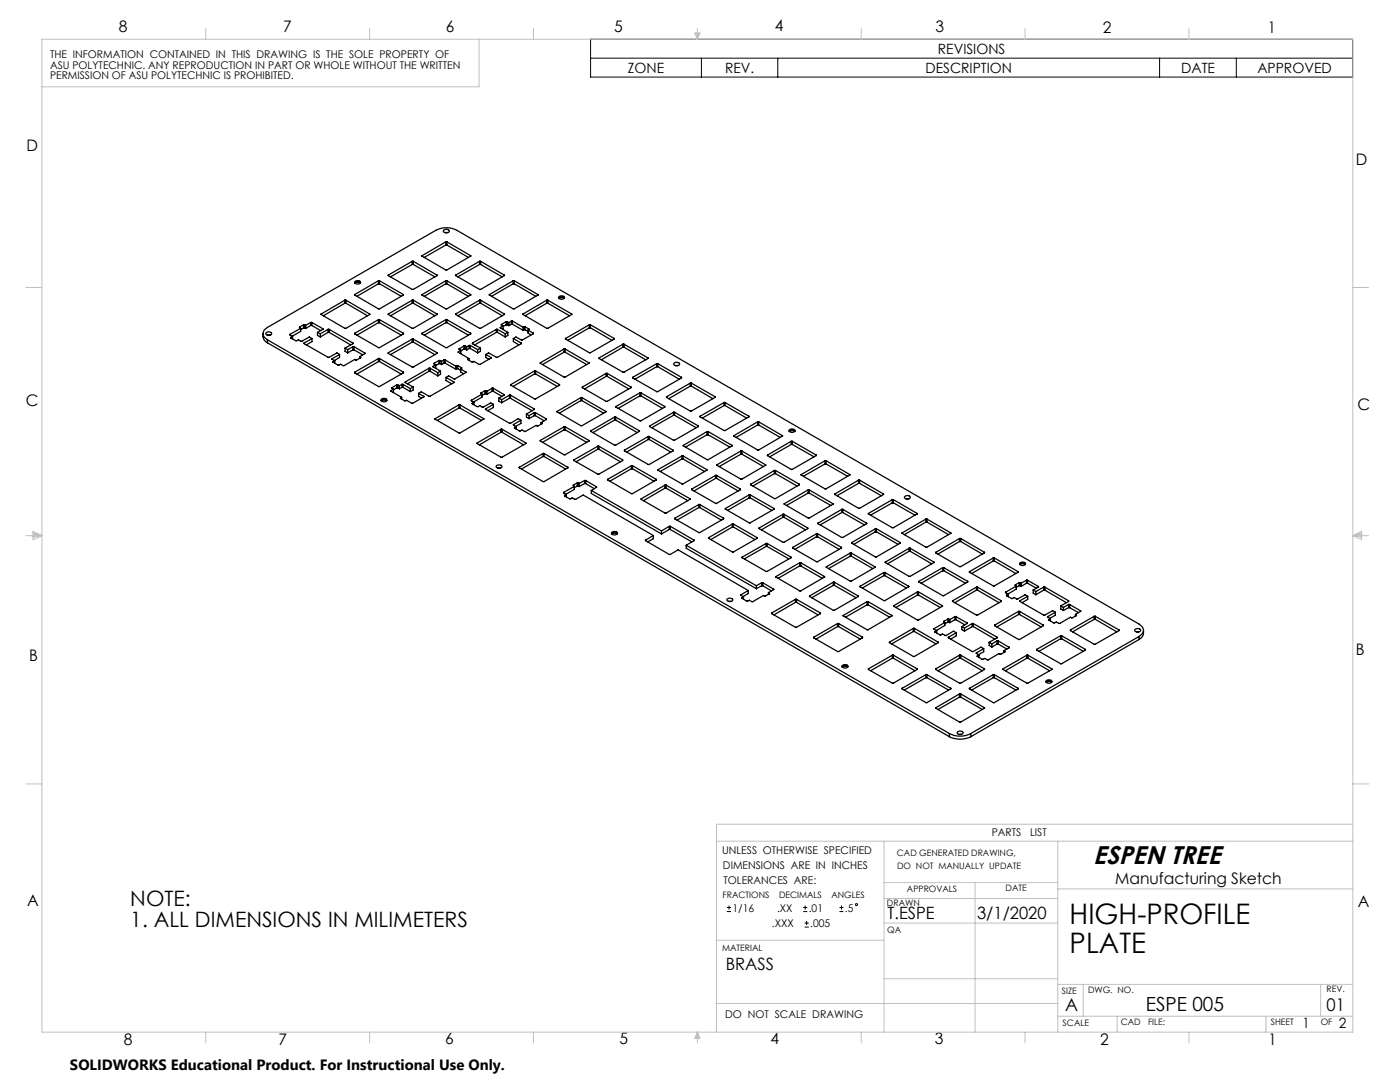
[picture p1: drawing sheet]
<svg xmlns="http://www.w3.org/2000/svg" width="279mm" height="216mm" viewBox="0 0 279 216" stroke-linecap="round" stroke-linejoin="round" font-family="sans-serif">
<defs><g id="words">
<g font-size="5.6">
<text x="213.5" y="184.5">HIGH-PROFILE</text>
<text x="213.5" y="190.1">PLATE</text>
</g>
<text font-size="5.1" x="218.2" y="172.4">ESPEN TREE</text>
<g font-size="4.2">
<text x="26" y="180.9">NOTE:</text>
<text x="26" y="185">1. ALL DIMENSIONS IN MILIMETERS</text>
</g>
<text font-size="3.9" x="228.7" y="201.7">ESPE 005</text>
<g font-size="3.5">
<text x="212.6" y="201.7">A</text>
<text x="264.7" y="201.7">01</text>
</g>
<g font-size="3.4">
<text x="177.1" y="183.5">T.ESPE</text>
<text x="195" y="183.5">3/1/2020</text>
<text x="144.8" y="193.6">BRASS</text>
</g>
<g font-size="3.2">
<text x="23.7" y="6.3">8</text>
<text x="56.5" y="6.4">7</text>
<text x="89" y="6.4">6</text>
<text x="122.6" y="6.4">5</text>
<text x="154.6" y="6.3">4</text>
<text x="186.7" y="6.4">3</text>
<text x="220.1" y="6.6">2</text>
<text x="253" y="6.6">1</text>
<text x="5.3" y="30">D</text>
<text x="270.6" y="32.9">D</text>
<text x="5.2" y="81">C</text>
<text x="270.9" y="81.9">C</text>
<text x="5.8" y="132">B</text>
<text x="270.6" y="130.7">B</text>
<text x="222.6" y="176.4">Manufacturing Sketch</text>
<text x="5.4" y="180.9">A</text>
<text x="271" y="181">A</text>
<text x="24.7" y="208.4">8</text>
<text x="55.6" y="208.5">7</text>
<text x="88.8" y="208.4">6</text>
<text x="123.6" y="208.4">5</text>
<text x="153.8" y="208.4">4</text>
<text x="186.6" y="208.3">3</text>
<text x="219.6" y="208.4">2</text>
<text x="253.2" y="208.5">1</text>
</g>
<text font-size="3" x="14" y="213.5">SOLIDWORKS Educational Product. For Instructional Use Only.</text>
<g font-size="2.8">
<text x="187.2" y="10.8">REVISIONS</text>
<text x="125.3" y="14.5">ZONE</text>
<text x="144.7" y="14.5">REV.</text>
<text x="184.7" y="14.5">DESCRIPTION</text>
<text x="235.7" y="14.5">DATE</text>
<text x="250.9" y="14.5">APPROVED</text>
<text x="260" y="205.2">1</text>
<text x="267.2" y="205">2</text>
</g>
<g font-size="2.1">
<text x="10" y="11.6">THE INFORMATION CONTAINED IN THIS DRAWING IS THE SOLE PROPERTY OF</text>
<text x="10" y="13.7">ASU POLYTECHNIC. ANY REPRODUCTION IN PART OR WHOLE WITHOUT THE WRITTEN</text>
<text x="10" y="15.9">PERMISSION OF ASU POLYTECHNIC IS PROHIBITED.</text>
<text x="197.9" y="166.8">PARTS</text>
<text x="205.6" y="166.8">LIST</text>
<text x="144.1" y="170.3">UNLESS OTHERWISE SPECIFIED</text>
<text x="144.3" y="173.3">DIMENSIONS ARE IN INCHES</text>
<text x="144.4" y="176.4">TOLERANCES ARE:</text>
<text x="146.2" y="181.9">1/16</text>
<text x="154.1" y="185">.XXX</text>
<text x="155.1" y="181.9">.XX</text>
<text x="161.4" y="181.9">.01</text>
<text x="161.7" y="185">.005</text>
<text x="168.6" y="181.9">.5</text>
<text x="144.7" y="203">DO NOT SCALE DRAWING</text>
</g>
<g font-size="1.8">
<text x="179" y="170.9">CAD GENERATED DRAWING,</text>
<text x="179" y="173.4">DO NOT MANUALLY UPDATE</text>
<text x="144.2" y="179.2">FRACTIONS</text>
<text x="155.5" y="179.2">DECIMALS</text>
<text x="165.9" y="179.2">ANGLES</text>
<text x="181" y="178.1">APPROVALS</text>
<text x="200.7" y="177.9">DATE</text>
<text x="177" y="180.8">DRAWN</text>
<text x="144.1" y="189.8">MATERIAL</text>
<text x="177.1" y="186.2">QA</text>
<text x="264.7" y="197.9">REV.</text>
<text x="211.9" y="198.3">SIZE</text>
<text x="217.1" y="198.1">DWG. NO.</text>
<text x="212.1" y="204.7">SCALE</text>
<text x="223.7" y="204.6">CAD</text>
<text x="229.1" y="204.6">FILE:</text>
<text x="253.6" y="204.5">SHEET</text>
<text x="263.6" y="204.5">OF</text>
</g>
</g></defs>
<g fill="none" stroke="#000" stroke-width=".2">
<path d="M117.9 7.8h152v7.6h-152zM117.9 11.6h152M140 11.6v3.8M155.2 11.6v3.8M231.4 11.6v3.8M246.7 11.6v3.8M145.1 181.9h.8M145.1 181.1h.8M145.5 180.7v.8M160.3 181.9h.8M160.3 181.1h.8M160.6 185h.8"/>
<path d="M160.6 184.2h.8M160.7 180.7v.8M161 183.8v.8M167.5 181.9h.8M167.5 181.1h.8M167.9 180.7v.8"/>
<circle cx="170.9" cy="180.5" r=".21"/>
</g>
<g fill="none" stroke="#c0c0c0" stroke-width=".2">
<path d="M8.4 7.8h261.6v198.2h-261.6zM41.1 5.7v2.1M73.8 5.7v2.1M95.6 7.8v9.5h-87.2M106.5 5.7v2.1M138.6 6.6h1.1l-.5 1.2zM138.9 6.6l.3 1.2M139.2 5.7v2.1M139.5 6.6l-.3 1.2M171.9 5.7v2.1M204.6 5.7v2.1M237.3 5.7v2.1"/>
<path d="M5.2 57.4h3.2M270 57.4h3.2M5.2 106.9h3.2M6.6 106l1.8 .9-1.8 .8zM6.6 106.4l1.8 .5M6.6 106.6l1.8 .3M8.4 106.9l-1.8 .2M270 106.9h3.2M270 106.9l1.7 .2M270 106.9l1.7-.9v1.7zM271.7 106.6l-1.7 .3M271.7 106.4l-1.7 .5"/>
<path d="M5.2 156.4h3.2M270 156.4h3.2M143 167.9h127M176.4 167.9v38.1M176.4 179.3h34.7M176.4 176.1h34.7M194.6 176.1v29.9M211.1 167.9v38.1M211.1 177.4h58.9M270 164.5h-127v41.5M143 187.6h33.4M176.4 195.3h34.7"/>
<path d="M176.4 184.2h34.7M211.1 196.4h58.9M216.2 196.4v6.4M263.6 196.4v6.4M41.1 206v2.1M73.8 206v2.1M106.5 206v2.1M139.2 206v2.1M139.2 206l.5 1.2h-1.1zM139.2 206l-.3 1.2M139.2 206l.3 1.2M143 200.2h68.1"/>
<path d="M171.9 206v2.1M204.6 206v2.1M211.1 202.8h58.9M223 202.8v3.2M237.3 206v2.1M252.7 202.8v3.2"/>
</g>
<g fill="none" stroke="#000" stroke-width=".25">
<path d="M68.8 59.9h.2M68.8 59.9l-4.7 2.8M68.8 59.9v.6M69 59.9l4.8 2.8M69 59.9v.6M70.8 56.2l.6-.2 .4 .1 .2 .2a.69 .69 0 0 1-1.2 0zM70.8 58.8v.1M70.8 58.9l4.7 2.7h.2l4.8-2.7M71.9 56.4h-1.1a.77 .77 0 0 1 1.1 0M75.5 56h.2M75.5 56.6h.2M75.5 56l-4.7 2.8"/>
<path d="M75.5 56v.6M75.5 56.6l-4.3 2.5M75.7 56l4.8 2.8M75.7 56.6l4.4 2.5M75.7 56v.6M77.5 55l4.8 2.7h.2l4.7-2.7M77.5 54.9v.1M80.5 58.8v.1M82.3 59.9h.2M82.3 52.1h.2M82.3 52.8h.2M82.3 52.1l-4.8 2.8"/>
<path d="M82.3 59.9l-4.8 2.8M82.3 52.1v.7M82.3 59.9v.6M82.3 52.8l-4.4 2.4M82.5 59.9l4.7 2.8M82.5 52.1l4.7 2.8M82.5 52.8l4.3 2.4M82.5 52.1v.7M82.5 59.9v.6M84.2 58.9l4.8 2.7h.2l4.7-2.7M84.2 58.8v.1M84.2 51.1l4.8 2.8h.2l4.7-2.8"/>
<path d="M84.2 51v.1M87.2 54.9v.1M88.5 46a.63 .63 0 0 1 .7-.3 .63 .63 0 0 1 .4 .5l-.3 .2h-.4l-.4-.2zM88.8 46.4h.6M89 56h.2M89 48.3h.2M89 56.6h.2M89 48.9h.2M89 48.3l-4.8 2.7M89 56l-4.8 2.8M89 48.3v.6M89 56v.6"/>
<path d="M89 56.6l-4.3 2.5M89 48.9l-4.3 2.5M89.2 56l4.7 2.8M89.2 48.3l4.7 2.7M89.2 48.9l4.3 2.5M89.2 48.3v.6M89.2 56v.6M89.2 56.6l4.3 2.5M90.9 55l4.8 2.7h.2l4.7-2.7M90.9 54.9v.1M93.9 58.8v.1M93.9 51v.1"/>
<path d="M95.7 59.9h.2M95.7 52.1h.2M95.7 52.8h.2M95.7 52.1l-4.8 2.8M95.7 59.9l-4.8 2.8M95.7 52.1v.7M95.7 59.9v.6M95.7 52.8l-4.3 2.4M95.9 59.9l4.7 2.8M95.9 52.1l4.7 2.8M95.9 52.1v.7M95.9 59.9v.6"/>
<path d="M95.9 52.8l4.3 2.4M97.7 58.9l4.7 2.7h.2l4.8-2.7M97.7 58.8v.1M100.6 54.9v.1M102.4 56h.2M102.4 56.6h.2M102.4 56l-4.7 2.8M102.4 56v.6M102.4 56.6l-4.3 2.5M102.6 56l4.8 2.8M102.6 56v.6M102.6 56.6l4.3 2.5"/>
<path d="M107.4 58.8v.1M109.1 59.9h.2M109.1 59.9l-4.7 2.8M109.1 59.9v.6M109.3 59.9l4.8 2.8M109.3 59.9v.6M111.5 59.5a.81 .81 0 0 1 1.1 0M111.5 59.2l.6-.2 .4 .1 .2 .3a.69 .69 0 0 1-1.2 0zM111.5 59.4h1.1M52.5 66.6a1.64 1.64 0 0 0 .9 1.8M53.2 66.3l.4-.1 .6 .2a.55 .55 0 0 1-.6 .5 .55 .55 0 0 1-.5-.5zM53.3 66.9h.6"/>
<path d="M53.4 67.8a1.31 1.31 0 0 1-.9-1.2 1.31 1.31 0 0 1 .9-1.3l33.6-19.3a4.5 4.5 0 0 1 4.2 0l136.1 78.5a1.31 1.31 0 0 1 .9 1.3 1.31 1.31 0 0 1-.9 1.2M53.4 67.8l136.1 78.6M53.4 67.8v.6M53.4 68.4l136.1 78.6M57.9 66.7v.2M57.9 66.9l.5 .2M58.1 67.3v.2M58.1 67.5l1 .5 .4-.2 .6 .3 1.6-.9 .6 .4M58.4 67.1l-.3 .2M58.4 67.1v.5M59.8 65.3v.1M59.8 65.4l.2 .1"/>
<path d="M60 65.5l-2.1 1.2M60 65.5v.6l-1.7 1M60.6 64.8h.2M60.6 65.4h.2M60.6 64.8l-.8 .5M60.6 64.8v.6M60.6 65.4l-.6 .4M60.7 68.4v.2M60.7 68.6l4.8 2.7 1.7-.9 .6 .3M60.8 64.8l.2 .1M60.8 64.8v.6M60.8 65.4l.2 .1"/>
<path d="M61 64.9v.6M62 64.3h.2M62 64.9h.2M62 64.3l-1 .6M62 64.9l-1 .6M62 64.3v.6M62.2 64.3l2.2 1.3M62.2 64.3v.6M62.2 64.9l1.8 1.1M62.3 67.6l-1.6 .8M62.3 67.6v.6l-1.2 .6M63.4 66.3l.5 .3"/>
<path d="M63.4 66.3v.6l.5 .3M63.9 66.6v.6M64.1 62.7v.1M64.1 62.8l4.7 2.7h.2l4.8-2.7M64.4 65.6v.1M64.4 65.7l-1 .6M65.5 65.7h.2M65.5 66.3h.2M65.5 65.7l-1.6 .9M65.5 65.7v.6M65.5 66.3l-1.6 .9M65.7 65.7l4.7 2.7"/>
<path d="M65.7 65.7v.6M65.7 66.3l4.3 2.5M66.3 71.6v.1M66.3 71.7l.5 .3M66.5 72.2v.1M66.8 72l-.3 .2M66.8 72v.5M67.8 70.7l-1.5 .9M67.8 70.7v.6l-1.1 .6M68.8 60.5h.2M68.8 60.5l-4.3 2.5M68.9 69.5l.5 .3"/>
<path d="M68.9 69.5v.6l.5 .3M69 60.5l4.3 2.5M69.4 69.8v.6M70.4 69.2h.3M70.4 68.4v.2M70.4 69.8h.3M70.4 68.6l-1.5 .9M70.4 69.2l-1 .6M70.4 69.2v.6M70.4 69.8l-1 .6M70.7 69.2l2.1 1.2M70.7 69.2v.6"/>
<path d="M70.7 69.8l1.7 1M70.8 66.5v.1M70.8 66.6l4.8 2.8 4.9-2.8M70.8 74.3v.1M70.8 74.4l4.8 2.8 4.9-2.8M71.8 71.2l.2 .1M71.8 71.2v.3M72 71.4l-.8 .5-.4-.2-2.2 1.3-.6-.3-.5 .2-1-.6M72 71.3v.1M72.8 70.4v.2M72.8 70.6l-1 .6M73.8 62.7v.1"/>
<path d="M75.5 63.8h.2M75.5 71.5h.2M75.5 72.1h.2M75.5 64.4h.2M75.5 63.8l-4.7 2.7M75.5 71.5l-4.7 2.8M75.5 63.8v.6M75.5 71.5v.6M75.5 72.1l-4.3 2.5M75.5 64.4l-4.3 2.5M75.7 63.8l4.8 2.7M75.7 71.5l4.8 2.8"/>
<path d="M75.7 63.8v.6M75.7 71.5v.6M75.7 72.1l4.4 2.5M75.7 64.4l4.4 2.5M76.2 79.6l.6-.1 .4 .3a.69 .69 0 0 1-1.2 0zM77.2 79.9h-1.1a.77 .77 0 0 1 1.1 0M77.5 62.7v.1M77.5 62.8l4.8 2.7h.2l4.7-2.7M77.5 70.4v.1M77.5 70.5l4.8 2.8 4.9-2.8M78 77.9v.2M78 78.1l2.2 1.2"/>
<path d="M78.2 77.4v.1M78.2 77.5l.3 .1M78.5 77.6l-.5 .3M78.5 77.6v.7M79.2 76.8h.2M79.2 77.4h.2M79.2 76.8l-1 .6M79.2 76.8v.6M79.2 77.4l-.7 .4M79.4 76.8l.3 .2M79.4 76.8v.6M79.4 77.4l.3 .2"/>
<path d="M79.7 77v.6M80 79.4v.1M80.2 79.3l-.2 .1M80.2 79.3v.3M80.2 76.7h.2M80.2 77.3h.2M80.2 76.7l-.5 .3M80.2 76.7v.6M80.2 77.3l-.5 .3M80.4 76.7l1.5 .8M80.4 76.7v.6M80.4 77.3l1.5 .8"/>
<path d="M80.5 66.5v.1M80.5 74.3v.1M80.9 76.2v.1M80.9 76.3l1.5 .9M81.9 77.5v.6M82.3 67.7h.2M82.3 68.3h.2M82.3 60.5h.2M82.3 67.7l-4.8 2.7M82.3 67.7v.6M82.3 68.3l-4.4 2.5M82.3 60.5l-4.4 2.5"/>
<path d="M82.4 77.2l-.5 .3M82.4 77.2v.7l-.5 .2M82.5 67.7l4.7 2.7M82.5 67.7v.6M82.5 68.3l4.3 2.5M82.5 60.5l4.3 2.5M83.5 78.5l1.1 .6M83.5 78.5v.6l.6 .3M84.2 66.5v.1M84.2 66.6l4.8 2.8 4.9-2.8M84.6 79.2l-2.2 1.3-1.3-.6-.3 .1-.8-.5M84.6 79.1v.1"/>
<path d="M85.6 73.5h.2M85.6 74.1h.2M85.6 73.5l-4.7 2.7M85.6 73.5v.6M85.6 74.1l-4.3 2.5M85.8 73.5l1.6 .9M85.8 73.5v.6M85.8 74.1l1.6 .9M86.5 73.1v.1M86.5 73.2l1.4 .8M86.6 72.5v.1M86.6 72.6l.4 .2"/>
<path d="M87 72.8l-.5 .3M87 72.8l-.1 .6M87.2 62.7v.1M87.2 70.4v.1M87.4 74.4v.6M87.6 71.9h.2M87.6 72.6h.2M87.6 71.9l-1 .6M87.6 71.9v.7M87.6 72.6l-.6 .3M87.8 71.9l.3 .2M87.8 71.9v.7"/>
<path d="M87.8 72.6l.3 .1M87.9 74l-.5 .4M87.9 74v.7l-.5 .3M88.1 72.1v.6M88.6 71.8h.2M88.6 72.5h.2M88.6 71.8l-.5 .3M88.6 71.8v.7M88.6 72.5l-.5 .2M88.8 71.8l2.1 1.3M88.8 71.8v.7M88.8 72.5l2.1 1.2"/>
<path d="M89 63.8h.2M89 64.4h.2M89 63.8l-4.8 2.7M89 63.8v.6M89 64.4l-4.3 2.5M89 75.3l1.6 .9M89 75.3v.6l1.1 .7M89.2 63.8l4.7 2.7M89.2 63.8v.6M89.2 64.4l4.3 2.5M90.6 76.3l-4.8 2.8-1.7-.9-.6 .3M90.6 76.2v.1"/>
<path d="M90.9 62.8l4.8 2.7h.2l4.7-2.7M90.9 62.7v.1M90.9 73.1v.6M91.1 73h.2M91.1 73.6h.2M91.1 73l-.2 .1M91.1 73v.6M91.1 73.6l-.2 .1M91.3 73l.8 .4M91.3 73v.6M91.3 73.6l.6 .3M91.5 70.2v.1"/>
<path d="M91.5 70.3l2.1 1.2M91.7 69.6v.1M91.7 69.7l.3 .2M91.9 73.6l1.1 .6M91.9 73.6v.6l.6 .4M92 69.9l-.5 .3M92 69.9l-.1 .7M92.1 73.4v.1M92.1 73.5l-.2 .1M92.6 69h.2M92.6 69.6h.2M92.6 69l-.9 .6"/>
<path d="M92.6 69v.6M92.6 69.6l-.6 .4M92.8 69l.3 .2M92.8 69v.6M92.8 69.6l.3 .2M93 74.3l-2.3 1.3-1.2-.6-.5 .3M93 74.2v.1M93.1 69.2v.6M93.4 71.6v.2M93.6 71.5l-.2 .1M93.6 71.5v.4M93.6 68.9h.3"/>
<path d="M93.6 69.5h.3M93.6 68.9l-.5 .3M93.6 68.9v.6M93.6 69.5l-.5 .3M93.9 68.9l1.4 .9M93.9 68.9v.6M93.9 69.5l1.4 .9M93.9 66.5v.1M94.1 79.9v.1M94.1 80l.5 .3M94.3 68.4v.2M94.3 68.6l1.6 .9"/>
<path d="M95.3 69.8v.6M95.7 60.5h.2M95.7 60.5l-4.3 2.5M95.9 69.5l-.6 .3M95.9 69.5v.6l-.6 .3M95.9 60.5l4.3 2.5M96 78.4v.1M96 78.5l.2 .1M96.2 78.6l-2.1 1.3M96.2 78.6v.6l-1.7 1M96.8 78h.2M96.8 78.6h.2"/>
<path d="M96.8 78l-.8 .4M96.8 78v.6M96.8 78.6l-.6 .3M96.9 70.7v.6l.7 .4M96.9 70.7l1.1 .6M97 78l.2 .1M97 78v.6M97 78.6l.2 .1M97.2 78.1v.6M98 71.4l-2.2 1.3-1.2-.6-.4 .1-.8-.4M98 71.3v.1M98.2 77.5h.2"/>
<path d="M98.2 78.1h.2M98.2 77.5l-1 .6M98.2 78.1l-1 .6M98.2 77.5v.6M98.4 77.5l2.2 1.2M98.4 77.5v.6M98.4 78.1l1.8 1M99.1 65.7h.2M99.1 66.3h.2M99.1 65.7l-4.8 2.7M99.1 65.7v.6M99.1 66.3l-4.4 2.5"/>
<path d="M99.3 65.7l1.5 .9M99.3 65.7v.6M99.3 66.3l1.5 .9M99.6 79.4l.5 .4M99.6 79.4v.6l.5 .4M99.9 65.3v.1M99.9 65.4l1.5 .9M100.1 64.7v.2M100.1 64.9l.3 .2M100.1 79.8v.6M100.4 65.1l-.5 .2M100.4 65.1l-.1 .6"/>
<path d="M100.6 78.7v.1M100.6 78.8l-1 .6M100.6 62.7v.1M100.8 66.6v.6M101 64.2h.2M101 64.8h.2M101 64.2l-.9 .5M101 64.2v.6M101 64.8l-.6 .4M101.2 64.2l.4 .2M101.2 64.2v.6M101.2 64.8l.4 .2"/>
<path d="M101.4 66.3l-.6 .3M101.4 66.3v.6l-.6 .3M101.6 64.4v.6M101.7 78.8h.2M101.7 79.5h.2M101.7 78.8l-1.6 1M101.7 78.8v.7M101.7 79.5l-1.6 .9M101.9 79.5l4.3 2.5M101.9 78.8l4.7 2.8M101.9 78.8v.7M102 76.7v.2"/>
<path d="M102 76.9l4.7 2.7 5-2.7M102.1 64.1h.2M102.1 64.7h.2M102.1 64.1l-.5 .3M102.1 64.1v.6M102.1 64.7l-.5 .3M102.3 64.1l2.1 1.2M102.3 64.1v.6M102.3 64.7l2.1 1.2M102.4 67.6l1.6 .8M102.4 67.6v.6l1.2 .6M104 68.6l-4.8 2.7-1.7-.9-.6 .3"/>
<path d="M104 68.4v.2M104.4 62.8l4.7 2.7h.2l4.8-2.7M104.4 62.7v.1M104.4 65.3v.6M104.6 65.2h.2M104.6 65.8h.2M104.6 65.8l-.2 .1M104.6 65.2l-.2 .1M104.6 65.2v.6M104.8 65.2l.8 .5M104.8 65.2v.6M104.8 65.8l.6 .3"/>
<path d="M105.4 65.9l1 .6M105.4 65.9v.6l.6 .3M105.6 65.7v.1M105.6 65.8l-.2 .1M106.4 66.6l-2.2 1.3-1.2-.7-.6 .4M106.4 66.5v.1M106.7 74h.2M106.7 74.6h.2M106.7 74l-4.7 2.7M106.7 74v.6M106.7 74.6l-4.3 2.5M106.9 74l4.8 2.7"/>
<path d="M106.9 74v.6M106.9 74.6l4.3 2.5M107.8 72.4v.1M107.8 72.5l4.9 2.8 4.8-2.8M109.1 60.5h.2M109.1 60.5l-4.3 2.5M109.3 60.5l4.4 2.5M111.7 76.7v.2M112.6 69.6h.2M112.6 70.3h.2M112.6 69.6l-4.8 2.8M112.6 69.6v.7"/>
<path d="M112.6 70.3l-4.3 2.4M112.8 69.6l4.7 2.8M112.8 69.6v.7M112.8 70.3l4.3 2.4M112.9 67.5v.2M112.9 67.7l4.8 2.7 4.9-2.7M114.1 62.7v.1M115.9 79.3h.2M115.9 79.9h.2M115.9 79.3l-4.7 2.8M115.9 79.3v.6M115.9 79.9l-4.3 2.5"/>
<path d="M116.1 79.3l4.8 2.8M116.1 79.3v.6M116.1 79.9l4.4 2.5M116.2 77.2v.2M116.2 77.4l4.8 2.7 4.9-2.7M117.5 72.4v.1M117.6 64.8h.2M117.6 65.4h.2M117.6 64.8l-4.7 2.7M117.6 64.8v.6M117.6 65.4l-4.3 2.5M117.8 64.8l4.8 2.7"/>
<path d="M117.8 64.8v.6M117.8 65.4l4.3 2.5M119.6 71.4v.1M119.6 71.5l4.8 2.8 4.9-2.8M121 74.5h.2M121 75.1h.2M121 74.5l-4.8 2.7M121 74.5v.6M121 75.1l-4.3 2.5M121.2 74.5l4.7 2.7M121.2 74.5v.6M121.2 75.1l4.3 2.5"/>
<path d="M122.6 67.5v.2M124.3 68.7h.2M124.3 69.3h.2M124.3 68.7l-4.7 2.7M124.3 68.7v.6M124.3 69.3l-4.3 2.5M124.5 68.7l4.8 2.7M124.5 68.7v.6M124.5 69.3l4.4 2.5M125.9 77.2v.2M126.3 75.3v.1M126.3 75.4l4.8 2.8 4.9-2.8"/>
<path d="M127.7 78.4h.2M127.7 79h.2M127.7 78.4l-4.8 2.7M127.7 78.4v.6M127.7 79l-4.3 2.5M127.9 79l4.3 2.5M127.9 78.4l4.7 2.7M127.9 78.4v.6M129.3 71.4v.1M131.1 72.6h.2M131.1 73.2h.2M131.1 72.6l-4.8 2.7"/>
<path d="M131.1 72.6v.6M131.1 73.2l-4.4 2.5M131.3 72.6l4.7 2.7M131.3 73.2l4.3 2.5M131.3 72.6v.6M133 79.2v.1M133 79.3l4.8 2.8 4.9-2.8M134.5 72.5a.62 .62 0 0 1 .6-.2 .62 .62 0 0 1 .5 .5 .64 .64 0 0 1-.6 .2 .64 .64 0 0 1-.5-.5zM134.8 73h.5M136 75.3v.1M137.8 76.4h.2M137.8 77h.2"/>
<path d="M137.8 76.4l-4.8 2.8M137.8 76.4v.6M137.8 77l-4.3 2.6M138 76.4l4.7 2.8M138 76.4v.6M138 77l4.3 2.6M142.7 79.2v.1M86.9 83.6l4.8 2.8 4.8-2.8M86.9 83.5v.1M91.6 80.8h.2M91.6 81.4h.2M91.6 80.8l-4.7 2.7"/>
<path d="M91.6 80.8v.6M91.6 81.4l-4.3 2.5M91.8 80.8l4.7 2.7M91.8 80.8v.6M91.8 81.4l4.3 2.5M94.3 80.5v.1M94.3 80.6l.9 .5 .5-.2 .5 .3 1.7-.8 .6 .3M94.6 80.3l-.3 .2M94.6 80.3v.5M95.3 88.4v.1M95.3 88.5l4.7 2.8 4.9-2.8M96.5 83.5v.1"/>
<path d="M96.9 81.6v.1M96.9 81.7l4.8 2.8 1.7-1 .6 .4M98.5 80.7l-1.6 .9M98.5 80.7v.6l-1.2 .7M99.2 92.9l.6-.1 .4 .2a.56 .56 0 0 1-.6 .5 .56 .56 0 0 1-.5-.5zM99.3 93.4h.6M100 85.7h.2M100 86.3h.2M100 85.7l-4.7 2.7M100 85.7v.6M100 86.3l-4.3 2.5M100.2 85.7l4.7 2.7"/>
<path d="M100.2 85.7v.6M100.2 86.3l4.3 2.5M102.5 84.7v.1M102.5 84.8l.5 .3M102.7 85.3v.1M103 85.1l-.3 .2M103 85.1v.5M103.6 93.2v.1M103.6 93.3l4.8 2.8h.2l4.7-2.8M104 83.9l-1.5 .8M104 83.9v.6l-1.1 .6M104.9 88.4v.1"/>
<path d="M105.1 82.6l.5 .3M105.1 82.6v.6l.5 .3M105.6 82.9v.6M106.6 82.3h.3M106.6 81.6v.1M106.6 82.9h.3M106.6 82.3l-1 .6M106.6 81.7l-1.5 .9M106.6 82.3v.6M106.6 82.9l-1 .6M106.9 82.3l2.1 1.3M106.9 82.3v.6"/>
<path d="M106.9 82.9l1.7 1.1M107.8 87.9v.1M107.8 88l4.8 2.8 4.9-2.8M108 84.3l.2 .1M108 84.3v.3M108.2 84.5l-.9 .5-.3-.1-2.2 1.2-.6-.3-.6 .2-.9-.6M108.2 84.4v.1M108.4 90.5h.2M108.4 91.1h.2M108.4 90.5l-4.8 2.7M108.4 90.5v.6M108.4 91.1l-4.3 2.5"/>
<path d="M108.6 90.5l4.7 2.7M108.6 90.5v.6M108.6 91.1l4.3 2.5M109 83.6v.1M109 83.7l-1 .6M111.2 82.1v.1M111.2 82.2l4.7 2.7h.2l4.8-2.7M112.5 98.2v.2M112.5 98.4l.5 .3M112.6 85.2h.2M112.6 85.8h.2M112.6 85.2l-4.8 2.7"/>
<path d="M112.6 85.2v.6M112.6 85.8l-4.3 2.5M112.7 98.8v.2M112.7 99l1 .6 .5-.3 .7 .4 1.5-.9 14 8.1M112.8 85.2l4.7 2.7M112.8 85.2v.6M112.8 85.8l4.3 2.5M113 98.7l-.3 .1M113 98.7v.5M113.3 93.2v.1M114.4 96.8v.1M114.4 96.9l.2 .1"/>
<path d="M114.5 91.8v.1M114.5 91.9l4.8 2.8 4.9-2.8M114.6 97l-2.1 1.2M114.6 97v.6l-1.7 1M115.2 96.3h.2M115.2 97h.2M115.2 96.3l-.8 .5M115.2 96.3v.7M115.2 97l-.6 .3M115.4 96.3l.2 .1M115.4 96.3v.7M115.4 97l.2 .1"/>
<path d="M115.6 96.4v.7M116.7 95.9h.2M116.7 96.5h.2M116.7 95.9l-1.1 .5M116.7 95.9v.6M116.7 96.5l-1.1 .6M116.9 95.9l2.1 1.2M116.9 95.9v.6M116.9 96.5l1.7 1M117.5 87.9v.1M117.9 86v.1M117.9 86.1l4.8 2.7h.2l4.7-2.7"/>
<path d="M118 97.9l14 8M118 97.9v.6l14 8M119 97.1v.2M119 97.3l-1 .6M119.3 89h.2M119.3 89.6h.2M119.3 89l-4.8 2.8M119.3 89v.6M119.3 89.6l-4.3 2.5M119.5 89l4.7 2.8M119.5 89.6l4.3 2.5M119.5 89v.6"/>
<path d="M120.9 82.1v.1M121.3 95.6v.2M121.3 95.8l4.7 2.7 5-2.7M122.7 83.2h.2M122.7 83.8h.2M122.7 83.2l-4.8 2.8M122.7 83.2v.6M122.7 83.8l-4.4 2.5M122.9 83.2l4.7 2.8M122.9 83.8l4.3 2.5M122.9 83.2v.6M122.9 81.1v.1"/>
<path d="M122.9 81.2l4.8 2.8 4.9-2.8M124.2 91.8v.1M124.6 89.8v.2M124.6 90l4.8 2.7 4.9-2.7M126 92.9h.2M126 93.5h.2M126 92.9l-4.7 2.7M126 92.9v.6M126 93.5l-4.3 2.5M126.2 92.9l4.8 2.7M126.2 92.9v.6M126.2 93.5l4.3 2.5"/>
<path d="M127.6 86v.1M128 99.5v.2M128 99.7l4.8 2.7 4.9-2.7M129.4 87.1h.2M129.4 87.7h.2M129.4 87.1l-4.8 2.7M129.4 87.1v.6M129.4 87.7l-4.3 2.5M129.6 87.1l4.7 2.7M129.6 87.1v.6M129.6 87.7l4.3 2.5M129.7 85v.1"/>
<path d="M129.7 85.1l4.7 2.8 4.9-2.8M131 95.6v.2M131.3 93.7v.1M131.3 93.8l4.8 2.8 4.9-2.8M132.6 81.1v.1M132.7 96.8h.2M132.7 97.4h.2M132.7 96.8l-4.7 2.7M132.7 96.8v.6M132.7 97.4l-4.3 2.5M132.9 96.8l4.8 2.7M132.9 96.8v.6"/>
<path d="M132.9 97.4l4.4 2.5M134.3 89.8v.2M134.4 82.3h.2M134.4 82.9h.2M134.4 82.3l-4.7 2.7M134.4 82.3v.6M134.4 82.9l-4.3 2.4M134.6 82.3l4.7 2.7M134.6 82.3v.6M134.6 82.9l4.3 2.4M136.1 91h.2M136.1 91.6h.2"/>
<path d="M136.1 91l-4.8 2.7M136.1 91v.6M136.1 91.6l-4.3 2.5M136.3 91l4.7 2.7M136.3 91.6l4.3 2.5M136.3 91v.6M136.4 88.9v.1M136.4 89l4.8 2.8 4.9-2.8M137.7 99.5v.2M138.1 97.6v.1M138.1 97.7l4.7 2.8 4.9-2.8M139.3 85v.1"/>
<path d="M139.7 83v.2M139.7 83.2l4.8 2.7 4.9-2.7M141 93.7v.1M141.1 86.1h.2M141.1 86.7h.2M141.1 86.1l-4.7 2.8M141.1 86.1v.6M141.1 86.7l-4.3 2.5M141.3 86.1l4.8 2.8M141.3 86.1v.6M141.3 86.7l4.4 2.5M142.8 94.9h.2"/>
<path d="M142.8 95.5h.2M142.8 94.9l-4.7 2.7M142.8 94.9v.6M142.8 95.5l-4.3 2.5M143 94.9l4.7 2.7M143 94.9v.6M143 95.5l4.3 2.5M143.1 92.7v.2M143.1 92.9l4.8 2.7 4.9-2.7M144.5 80.3h.2M144.5 80.9h.2M144.5 80.3l-4.8 2.7"/>
<path d="M144.5 80.3v.6M144.5 80.9l-4.3 2.5M144.7 80.3l4.7 2.7M144.7 80.3v.6M144.7 80.9l4.3 2.5M146.1 88.9v.1M146.5 86.9v.1M146.5 87l4.7 2.8 4.9-2.8M147.7 97.6v.1M147.8 90h.3M147.8 90.6h.3M147.8 90l-4.7 2.7"/>
<path d="M147.8 90v.6M147.8 90.6l-4.3 2.5M148.1 90l4.7 2.7M148.1 90v.6M148.1 90.6l4.3 2.5M149.4 83v.2M149.5 98.7h.2M149.5 99.3h.2M149.5 98.7l-4.7 2.8M149.5 98.7v.6M149.5 99.3l-4.3 2.5M149.7 98.7l4.8 2.8"/>
<path d="M149.7 99.3l4.4 2.5M149.7 98.7v.6M149.8 96.6v.1M149.8 96.7l4.8 2.8 4.9-2.8M151.2 84.2h.2M151.2 84.8h.2M151.2 84.2l-4.7 2.7M151.2 84.2v.6M151.2 84.8l-4.3 2.5M151.4 84.2l4.7 2.7M151.4 84.2v.6M151.4 84.8l4.3 2.5"/>
<path d="M152.8 92.7v.2M153.2 90.8v.1M153.2 90.9l4.8 2.8 4.9-2.8M154.6 93.9h.2M154.6 94.5h.2M154.6 93.9l-4.8 2.7M154.6 93.9v.6M154.6 94.5l-4.4 2.5M154.8 93.9l4.7 2.7M154.8 94.5l4.3 2.5M154.8 93.9v.6M156.1 86.9v.1"/>
<path d="M157.5 86a.81 .81 0 0 1 1.1 0M157.5 85.8l.6-.2 .4 .1 .2 .2a.69 .69 0 0 1-1.2 0zM157.5 86l.6-.1 .5 .1M157.9 88.1h.2M157.9 88.7h.2M157.9 88.1l-4.7 2.7M157.9 88.1v.6M157.9 88.7l-4.3 2.5M158.1 88.1l4.8 2.7M158.1 88.1v.6M158.1 88.7l4.4 2.5M159.5 96.6v.1"/>
<path d="M159.9 94.7v.1M159.9 94.8l4.8 2.8 4.9-2.8M161.3 97.8h.2M161.3 98.4h.2M161.3 97.8l-4.8 2.7M161.3 97.8v.6M161.3 98.4l-4.3 2.5M161.5 97.8l4.7 2.7M161.5 97.8v.6M161.5 98.4l4.3 2.5M162.9 90.8v.1M164.6 91.9h.3"/>
<path d="M164.6 92.6h.3M164.6 91.9l-4.7 2.8M164.6 91.9v.7M164.6 92.6l-4.3 2.4M164.9 91.9l4.7 2.8M164.9 91.9v.7M164.9 92.6l4.3 2.4M166.6 98.6v.1M166.6 98.7l4.9 2.8 4.8-2.8M169.6 94.7v.1M171.3 95.8h.3M171.3 96.4h.3"/>
<path d="M171.3 95.8l-4.7 2.8M171.3 95.8v.6M171.3 96.4l-4.3 2.5M171.6 95.8l4.7 2.8M171.6 95.8v.6M171.6 96.4l4.3 2.5M176.3 98.6v.1M178.1 99.7h.2M178.1 99.7l-4.8 2.7M178.1 99.7v.6M178.3 99.7l4.7 2.7M178.3 99.7v.6"/>
<path d="M180.6 99.1a.61 .61 0 0 1 .6-.2 .61 .61 0 0 1 .4 .5l-.3 .2h-.4l-.3-.2zM180.8 99.6h.6M122.1 106.3l.5-.3 .4 .2 .2 .2a.69 .69 0 0 1-1.2 0zM122.1 106.5a.77 .77 0 0 1 1.1 0M122.1 106.5l.5-.1 .6 .1M128.8 107.8v.1M128.8 107.9l4.8 2.8 1.7-1 14 8.1M130.4 106.9l-1.6 .9M130.4 106.9v.6l-1.1 .6M132 105.9v.6M133.6 105h.2M133.6 105.7h.2"/>
<path d="M133.6 105l-1.6 .9M133.6 105v.7M133.6 105.7l-1.6 .8M133.8 105l4.7 2.8M133.8 105v.7M133.8 105.7l4.3 2.4M134.7 103.4v.1M134.7 103.5l4.8 2.8 4.9-2.8M136.9 108.8l14.1 8.1M136.9 108.8v.6l14.1 8.1M138.5 107.8v.1M138.5 107.9l-1.6 .9"/>
<path d="M139.5 100.7h.2M139.5 101.3h.2M139.5 100.7l-4.8 2.7M139.5 100.7v.6M139.5 101.3l-4.4 2.5M139.7 100.7l4.7 2.7M139.7 101.3l4.3 2.5M139.7 100.7v.6M141.4 107.3v.1M141.4 107.4l4.8 2.8 4.9-2.8M144.4 103.4v.1M144.8 101.5v.1"/>
<path d="M144.8 101.6l4.7 2.8 5-2.8M145.1 119.6l.6-.3 .4 .2 .2 .2a.69 .69 0 0 1-1.2 0zM146.2 104.6h.2M146.2 105.2h.2M146.2 104.6l-4.8 2.7M146.2 104.6v.6M146.2 105.2l-4.3 2.5M146.4 104.6l4.7 2.7M146.4 104.6v.6M146.4 105.2l4.3 2.5M147.9 118.7v.1M147.9 118.8l.5 .3"/>
<path d="M148.1 119.3v.1M148.1 111.2v.1M148.1 111.3l4.8 2.8 4.9-2.8M148.4 119.1l-.3 .2M148.4 119.1v.5M149.3 117.8l-1.4 .9M149.3 117.8v.6l-1 .6M151 116.9v.6M151.1 107.3v.1M151.5 105.3v.2M151.5 105.5l4.8 2.7 4.9-2.7M152 116.3h.2"/>
<path d="M152 116.9h.2M152 116.3l-1 .6M152 116.3v.6M152 116.9l-1 .6M152.2 116.3l2.2 1.2M152.2 116.3v.6M152.2 116.9l1.8 1M152.9 108.4h.2M152.9 109h.2M152.9 108.4l-4.8 2.8M152.9 108.4v.6M152.9 109l-4.3 2.5"/>
<path d="M153.1 108.4l4.7 2.8M153.1 108.4v.6M153.1 109l4.3 2.5M153.4 118.3l.1 .1M153.4 118.3v.3M153.5 118.5l-.7 .5-.4-.2-2.3 1.3-.6-.3-.5 .1-.9-.5M153.5 118.4v.1M154.4 117.5v.2M154.4 117.7l-1 .6M154.5 101.5v.1M154.9 115v.1M154.9 115.1l4.7 2.8 4.9-2.8"/>
<path d="M156.2 102.6h.3M156.2 103.2h.3M156.2 102.6l-4.7 2.7M156.2 102.6v.6M156.2 103.2l-4.3 2.5M156.5 102.6l4.7 2.7M156.5 103.2l4.3 2.5M156.5 102.6v.6M156.5 100.5v.1M156.5 100.6l4.8 2.8h.2l4.7-2.8M157.8 111.2v.1M158.2 109.2v.2"/>
<path d="M158.2 109.4l4.8 2.7 4.9-2.7M158.8 119.6h.2M158.8 119.6l-4.8 2.7M158.8 119.6v.6M159 119.6l4.7 2.7M159 119.6v.6M159.6 112.3h.2M159.6 112.9h.2M159.6 112.3l-4.7 2.7M159.6 112.3v.6M159.6 112.9l-4.3 2.5M159.8 112.3l4.7 2.7"/>
<path d="M159.8 112.3v.6M159.8 112.9l4.3 2.5M161.2 105.3v.2M161.6 118.9v.1M161.6 119l4.8 2.8 4.9-2.8M162.9 106.5h.3M162.9 107.1h.3M162.9 106.5l-4.7 2.7M162.9 106.5v.6M162.9 107.1l-4.3 2.5M163.2 106.5l4.7 2.7M163.2 106.5v.6"/>
<path d="M163.2 107.1l4.3 2.5M163.3 104.4v.1M163.3 104.5l4.7 2.7h.2l4.7-2.7M164.5 115v.1M164.9 113.1v.1M164.9 113.2l4.8 2.8 4.9-2.8M166.2 100.5v.1M166.3 116.2h.2M166.3 116.8h.2M166.3 116.2l-4.7 2.7M166.3 116.2v.6M166.3 116.8l-4.3 2.5"/>
<path d="M166.5 116.2l4.8 2.7M166.5 116.2v.6M166.5 116.8l4.4 2.5M167.9 109.2v.2M168 101.6h.2M168 102.3h.2M168 101.6l-4.7 2.8M168 101.6v.7M168 102.3l-4.3 2.4M168.2 101.6l4.7 2.8M168.2 101.6v.7M168.2 102.3l4.3 2.4"/>
<path d="M169.7 110.3h.2M169.7 111h.2M169.7 110.3l-4.8 2.8M169.7 110.3v.7M169.7 111l-4.4 2.5M169.9 110.3l4.7 2.8M169.9 110.3v.7M169.9 111l4.3 2.5M170 108.3v.1M170 108.4l4.7 2.7h.2l4.8-2.7M171.3 118.9v.1M171.7 117v.1"/>
<path d="M171.7 117.1l4.8 2.8 4.8-2.8M172.9 104.4v.1M173.3 102.4v.2M173.3 102.6l4.8 2.7h.2l4.7-2.7M174.6 113.1v.1M174.7 105.5h.2M174.7 106.1h.2M174.7 105.5l-4.7 2.8M174.7 105.5v.6M174.7 106.1l-4.3 2.5M174.9 105.5l4.8 2.8M174.9 106.1l4.3 2.5"/>
<path d="M174.9 105.5v.6M176.4 114.2h.2M176.4 114.9h.2M176.4 114.2l-4.7 2.8M176.4 114.2v.7M176.4 114.9l-4.3 2.4M176.6 114.2l4.7 2.8M176.6 114.2v.7M176.6 114.9l4.3 2.4M176.7 112.1v.2M176.7 112.3l4.7 2.7h.2l4.8-2.7M178.1 100.3h.2"/>
<path d="M178.1 100.3l-4.4 2.5M178.3 100.3l4.3 2.5M179.7 108.3v.1M180.1 106.3v.1M180.1 106.4l4.7 2.8h.2l4.7-2.8M181.3 117v.1M181.4 109.4h.2M181.4 110h.2M181.4 109.4l-4.7 2.7M181.4 109.4v.6M181.4 110l-4.3 2.5M181.6 110l4.3 2.5"/>
<path d="M181.6 109.4l4.8 2.7M181.6 109.4v.6M183 102.4v.2M183.1 118.1h.2M183.1 118.7h.2M183.1 118.1l-4.7 2.8M183.1 118.1v.6M183.1 118.7l-4.3 2.5M183.3 118.1l4.8 2.8M183.3 118.1v.6M183.3 118.7l4.3 2.5M183.4 116v.1"/>
<path d="M183.4 116.1l4.8 2.8 4.9-2.8M184.8 103.6h.2M184.8 104.2h.2M184.8 103.6l-4.7 2.7M184.8 103.6v.6M184.8 104.2l-4.3 2.5M185 103.6l4.7 2.7M185 103.6v.6M185 104.2l4.3 2.5M186.4 112.1v.2M186.8 110.2v.1M186.8 110.3l4.7 2.8h.2l4.8-2.8"/>
<path d="M188.1 113.3h.2M188.1 113.9h.2M188.1 113.3l-4.7 2.7M188.1 113.3v.6M188.1 113.9l-4.3 2.5M188.3 113.3l4.8 2.7M188.3 113.3v.6M188.3 113.9l4.4 2.5M189.7 106.3v.1M190.1 119.9v.1M191.5 107.5h.2M191.5 108.1h.2"/>
<path d="M191.5 107.5l-4.7 2.7M191.5 107.5v.6M191.5 108.1l-4.3 2.5M191.7 108.1l4.3 2.5M191.7 107.5l4.8 2.7M191.7 107.5v.6M193.1 116v.1M193.5 114.1v.1M193.5 114.2l4.8 2.7 4.9-2.7M194.9 117.2h.2M194.9 117.8h.2M194.9 117.2l-4.8 2.7"/>
<path d="M194.9 117.2v.6M194.9 117.8l-4.4 2.5M195.1 117.8l4.3 2.5M195.1 117.2l4.7 2.7M195.1 117.2v.6M196.5 110.2v.1M198.2 111.3h.2M198.2 111.9h.2M198.2 111.3l-4.7 2.8M198.2 111.3v.6M198.2 111.9l-4.3 2.5M198.4 111.9l4.3 2.5"/>
<path d="M198.4 111.3l4.8 2.8M198.4 111.3v.6M199.8 119.9v.1M200.7 118.1v.2M200.7 118.3l.5 .3M200.9 118.7v.2M200.9 118.9l1 .6 .5-.3 .5 .4 1.7-.9 .5 .3M201.2 118.6l-.3 .1M201.2 118.6v.5M202.6 116.7v.1M202.6 116.8l.2 .1M202.8 116.9l-2.1 1.2"/>
<path d="M202.8 116.9v.6l-1.6 1M203.2 114.1v.1M203.4 116.2h.2M203.4 116.9h.2M203.4 116.2l-.8 .5M203.4 116.2v.7M203.4 116.9l-.6 .3M203.5 112.4l.6-.3 .4 .2 .2 .2a.69 .69 0 0 1-1.2 0zM203.5 112.6a.77 .77 0 0 1 1.1 0M203.5 112.6l.6-.1 .5 .1M203.6 119.9v.1M203.6 116.2l.2 .1"/>
<path d="M203.6 116.2v.7M203.6 116.9l.2 .1M203.8 116.3v.7M204.9 115.8h.2M204.9 116.4h.2M204.9 115.8l-1.1 .5M204.9 115.8v.6M204.9 116.4l-1.1 .6M205.1 115.8l2.1 1.2M205.1 115.8v.6M205.1 116.4l1.7 1M205.1 119l-1.5 .9"/>
<path d="M205.1 119v.6l-1.1 .7M206.2 117.7l.5 .3M206.2 117.7v.7l.5 .3M206.7 118v.7M207.2 117v.2M207.2 117.2l-1 .5M208.3 117.2h.2M208.3 117.8h.2M208.3 117.2l-1.6 .8M208.3 117.2v.6M208.3 117.8l-1.6 .9M208.5 117.8l4.3 2.5"/>
<path d="M208.5 117.2l4.8 2.7M208.5 117.2v.6M213.3 119.9v.1M145.4 120h.5M154 122.3v.1M154 122.4l4.8 2.8 4.9-2.8M158.8 120.2h.2M158.8 120.2l-4.4 2.5M159 120.2l4.3 2.5M162.4 127.1v.2M162.4 127.3l4.8 2.7 4.9-2.7M163.7 122.3v.1"/>
<path d="M167.1 124.4h.3M167.1 125h.3M167.1 124.4l-4.7 2.7M167.1 124.4v.6M167.1 125l-4.3 2.5M167.4 124.4l4.7 2.7M167.4 124.4v.6M167.4 125l4.3 2.5M168.1 132.8a.63 .63 0 0 1 .6-.2 .63 .63 0 0 1 .5 .5l-.3 .2h-.5l-.3-.2zM168.1 133.1a.77 .77 0 0 1 1.1 0M168.1 133l.5-.1 .6 .1M168.3 122.8v.1"/>
<path d="M168.3 122.9l4.8 2.8 4.9-2.8M172.1 127.1v.2M173 120.1h.2M173 120.7h.2M173 120.1l-4.7 2.7M173 120.1v.6M173 120.7l-4.3 2.5M173.2 120.1l4.8 2.7M173.2 120.7l4.4 2.5M173.2 120.1v.6M173.3 133.5v.1M173.3 133.6l4.8 2.7 4.9-2.7"/>
<path d="M177.5 128.1v.1M177.5 128.2l4.8 2.8 4.9-2.8M178 122.8v.1M178.1 130.7h.2M178.1 131.3h.2M178.1 130.7l-4.8 2.8M178.1 130.7v.6M178.1 131.3l-4.4 2.5M178.3 130.7l4.7 2.8M178.3 130.7v.6M178.3 131.3l4.3 2.5M178.4 120.9v.1"/>
<path d="M178.4 121l4.8 2.8 4.9-2.8M180.1 137.3v.2M180.1 137.5l4.7 2.7 4.9-2.7M182.3 125.4h.2M182.3 126h.2M182.3 125.4l-4.8 2.7M182.3 125.4v.6M182.3 126l-4.4 2.5M182.5 125.4l4.7 2.7M182.5 125.4v.6M182.5 126l4.3 2.5M183 133.5v.1"/>
<path d="M184.8 134.6h.2M184.8 135.2h.2M184.8 134.6l-4.7 2.7M184.8 134.6v.6M184.8 135.2l-4.3 2.5M185 134.6l4.7 2.7M185 135.2l4.3 2.5M185 134.6v.6M186.4 125.4v.2M186.4 125.6l.5 .2M186.6 126v.2M186.6 126.2l1 .5 .5-.2 .5 .3 1.7-.9 .6 .4"/>
<path d="M186.8 133.5v.1M186.8 133.6l4.8 2.7 4.9-2.7M186.9 125.8l-.3 .2M186.9 125.8v.5M187.2 128.1v.1M188.1 120.9v.1M188.4 124v.1M188.4 124.1l.2 .1M188.6 124.2l-2.2 1.2M188.6 124.2v.6l-1.7 1M189.2 123.5h.2M189.2 124.1h.2"/>
<path d="M189.2 123.5l-.8 .5M189.2 123.5v.6M189.2 124.1l-.6 .4M189.3 127.1v.2M189.3 127.3l4.8 2.7 1.7-.9 .5 .3M189.4 123.5l.1 .1M189.4 123.5v.6M189.4 124.1l.1 .1M189.5 123.6v.6M189.7 137.3v.2M190.1 120l4.8 2.8 4.9-2.8M190.6 123h.2"/>
<path d="M190.6 123.6h.2M190.6 123l-1.1 .6M190.6 123.6l-1.1 .6M190.6 123v.6M190.8 123l2.2 1.3M190.8 123v.6M190.8 123.6l1.7 1.1M190.9 126.3l-1.6 .8M190.9 126.3v.6l-1.2 .6M191.5 130.7h.2M191.5 138.5h.2M191.5 139.1h.2"/>
<path d="M191.5 131.3h.2M191.5 130.7l-4.7 2.8M191.5 138.5l-4.7 2.7M191.5 130.7v.6M191.5 138.5v.6M191.5 139.1l-4.3 2.5M191.5 131.3l-4.3 2.5M191.7 130.7l4.8 2.8M191.7 138.5l4.8 2.7M191.7 130.7v.6M191.7 138.5v.6M191.7 139.1l4.3 2.5"/>
<path d="M191.7 131.3l4.3 2.5M191.9 125l.6 .3M191.9 125v.6l.6 .3M192.5 125.3v.6M193 124.3v.1M193 124.4l-1.1 .6M193.5 137.3v.2M193.5 137.5l4.8 2.7 4.9-2.7M194 124.4h.2M194 125h.2M194 124.4l-1.5 .9M194 124.4v.6"/>
<path d="M194 125l-1.5 .9M194.2 124.4l4.8 2.7M194.2 124.4v.6M194.2 125l4.3 2.5M194.9 130.3v.1M194.9 130.4l.5 .3M195.1 130.9v.1M195.4 130.7l-.3 .2M195.4 130.7v.5M196.3 129.4l-1.4 .9M196.3 129.4v.6l-1 .6M196.5 133.5v.1"/>
<path d="M197.4 128.2l.5 .3M197.4 128.2v.6l.5 .3M197.9 128.5v.6M198.2 134.6h.2M198.2 135.2h.2M198.2 134.6l-4.7 2.7M198.2 134.6v.6M198.2 135.2l-4.3 2.5M198.4 134.6l4.8 2.7M198.4 134.6v.6M198.4 135.2l4.3 2.5M198.5 124.7v.1"/>
<path d="M198.5 124.8l4.9 2.8 4.8-2.8M199 127.1v.2M199 127.3l-1.6 .9M199 127.9h.2M199 128.5h.2M199 127.9l-1.1 .6M199 127.9v.6M199 128.5l-1.1 .6M199.2 127.9l2.2 1.3M199.2 127.9v.6M199.2 128.5l1.7 1M200.2 133.5v.1"/>
<path d="M200.2 133.6l4.8 2.7 4.9-2.7M200.3 129.9l.2 .1M200.3 129.9v.3M200.5 130.1l-.8 .5-.3-.2-2.2 1.3-.7-.3-.5 .2-.9-.6M200.5 130v.1M201.4 129.2v.1M201.4 129.3l-1.1 .6M203.2 137.3v.2M203.3 122h.2M203.3 122.6h.2M203.3 122l-4.8 2.7M203.3 122v.6"/>
<path d="M203.3 122.6l-4.4 2.5M203.5 122l4.7 2.7M203.5 122v.6M203.5 122.6l4.3 2.5M203.6 120l4.7 2.8 1.8-1 .5 .4M204.9 130.7h.2M204.9 131.3h.2M204.9 130.7l-4.7 2.8M204.9 130.7v.6M204.9 131.3l-4.3 2.5M205.1 130.7l4.8 2.8M205.1 130.7v.6"/>
<path d="M205.1 131.3l4.4 2.5M206.9 129.6v.1M206.9 129.7l4.8 2.8 4.9-2.8M208.2 124.7v.1M208.8 135.9l.5-.3 .5 .1 .1 .3a.69 .69 0 0 1-1.2 0zM208.8 136.1a.77 .77 0 0 1 1.1 0M208.8 136.1l.5-.1 .6 .1M209.1 123v.1M209.1 123.1l.5 .3M209.3 123.6v.1M209.6 123.4l-.3 .2M209.6 123.4v.5"/>
<path d="M209.9 133.5v.1M210.6 122.2l-1.5 .8M210.6 122.2v.6l-1 .6M211.7 126.9h.2M211.7 127.5h.2M211.7 126.9l-4.8 2.7M211.7 127.5l-4.4 2.5M211.7 126.9v.6M211.7 120.9l.5 .3M211.7 120.9v.6l.5 .3M211.9 126.9l4.7 2.7M211.9 127.5l4.3 2.5"/>
<path d="M211.9 126.9v.6M212.2 121.2v.6M213.3 120.6h.2M213.3 121.2h.2M213.3 120.6l-1.1 .6M213.3 120l-1.6 .9M213.3 120.6v.6M213.3 121.2l-1.1 .6M213.5 120.6l2.2 1.3M213.5 120.6v.6M213.5 121.2l1.7 1M213.6 125.7v.1"/>
<path d="M213.6 125.8l4.8 2.8 4.9-2.8M214.6 122.6l.2 .1M214.6 122.6v.3M214.8 122.8l-.8 .5-.4-.1-2.1 1.2-.7-.3-.4 .2-1.1-.6M214.8 122.7v.1M215.7 121.9v.1M215.7 122l-1.1 .6M216.6 129.6v.1M218.4 123h.2M218.4 123.6h.2M218.4 123l-4.8 2.7M218.4 123v.6"/>
<path d="M218.4 123.6l-4.3 2.5M218.6 123l4.7 2.7M218.6 123v.6M218.6 123.6l4.3 2.5M223.3 125.7v.1M226.5 125.6a.63 .63 0 0 1 .6-.2 .63 .63 0 0 1 .5 .5l-.3 .2h-.5l-.3-.2zM226.8 126.1h.5M227.3 127l-33.6 19.4M227.3 127v.6M227.3 127.6l-33.6 19.4M228.2 125.8a1.64 1.64 0 0 1-.9 1.8M186.8 141.2v.1"/>
<path d="M186.8 141.3l4.8 2.8 4.9-2.8M189.5 146.4a4.6 4.6 0 0 0 4.2 0M189.5 147a4.9 4.9 0 0 0 4.2 0M189.5 146.4v.6M191.1 146.1l.5-.2 .5 .1 .1 .2a.72 .72 0 0 1-1.2 0zM191.3 146.5h.6M193.7 146.4v.6M196.5 141.2v.1"/>
</g>
<use href="#words"/>
</svg>
